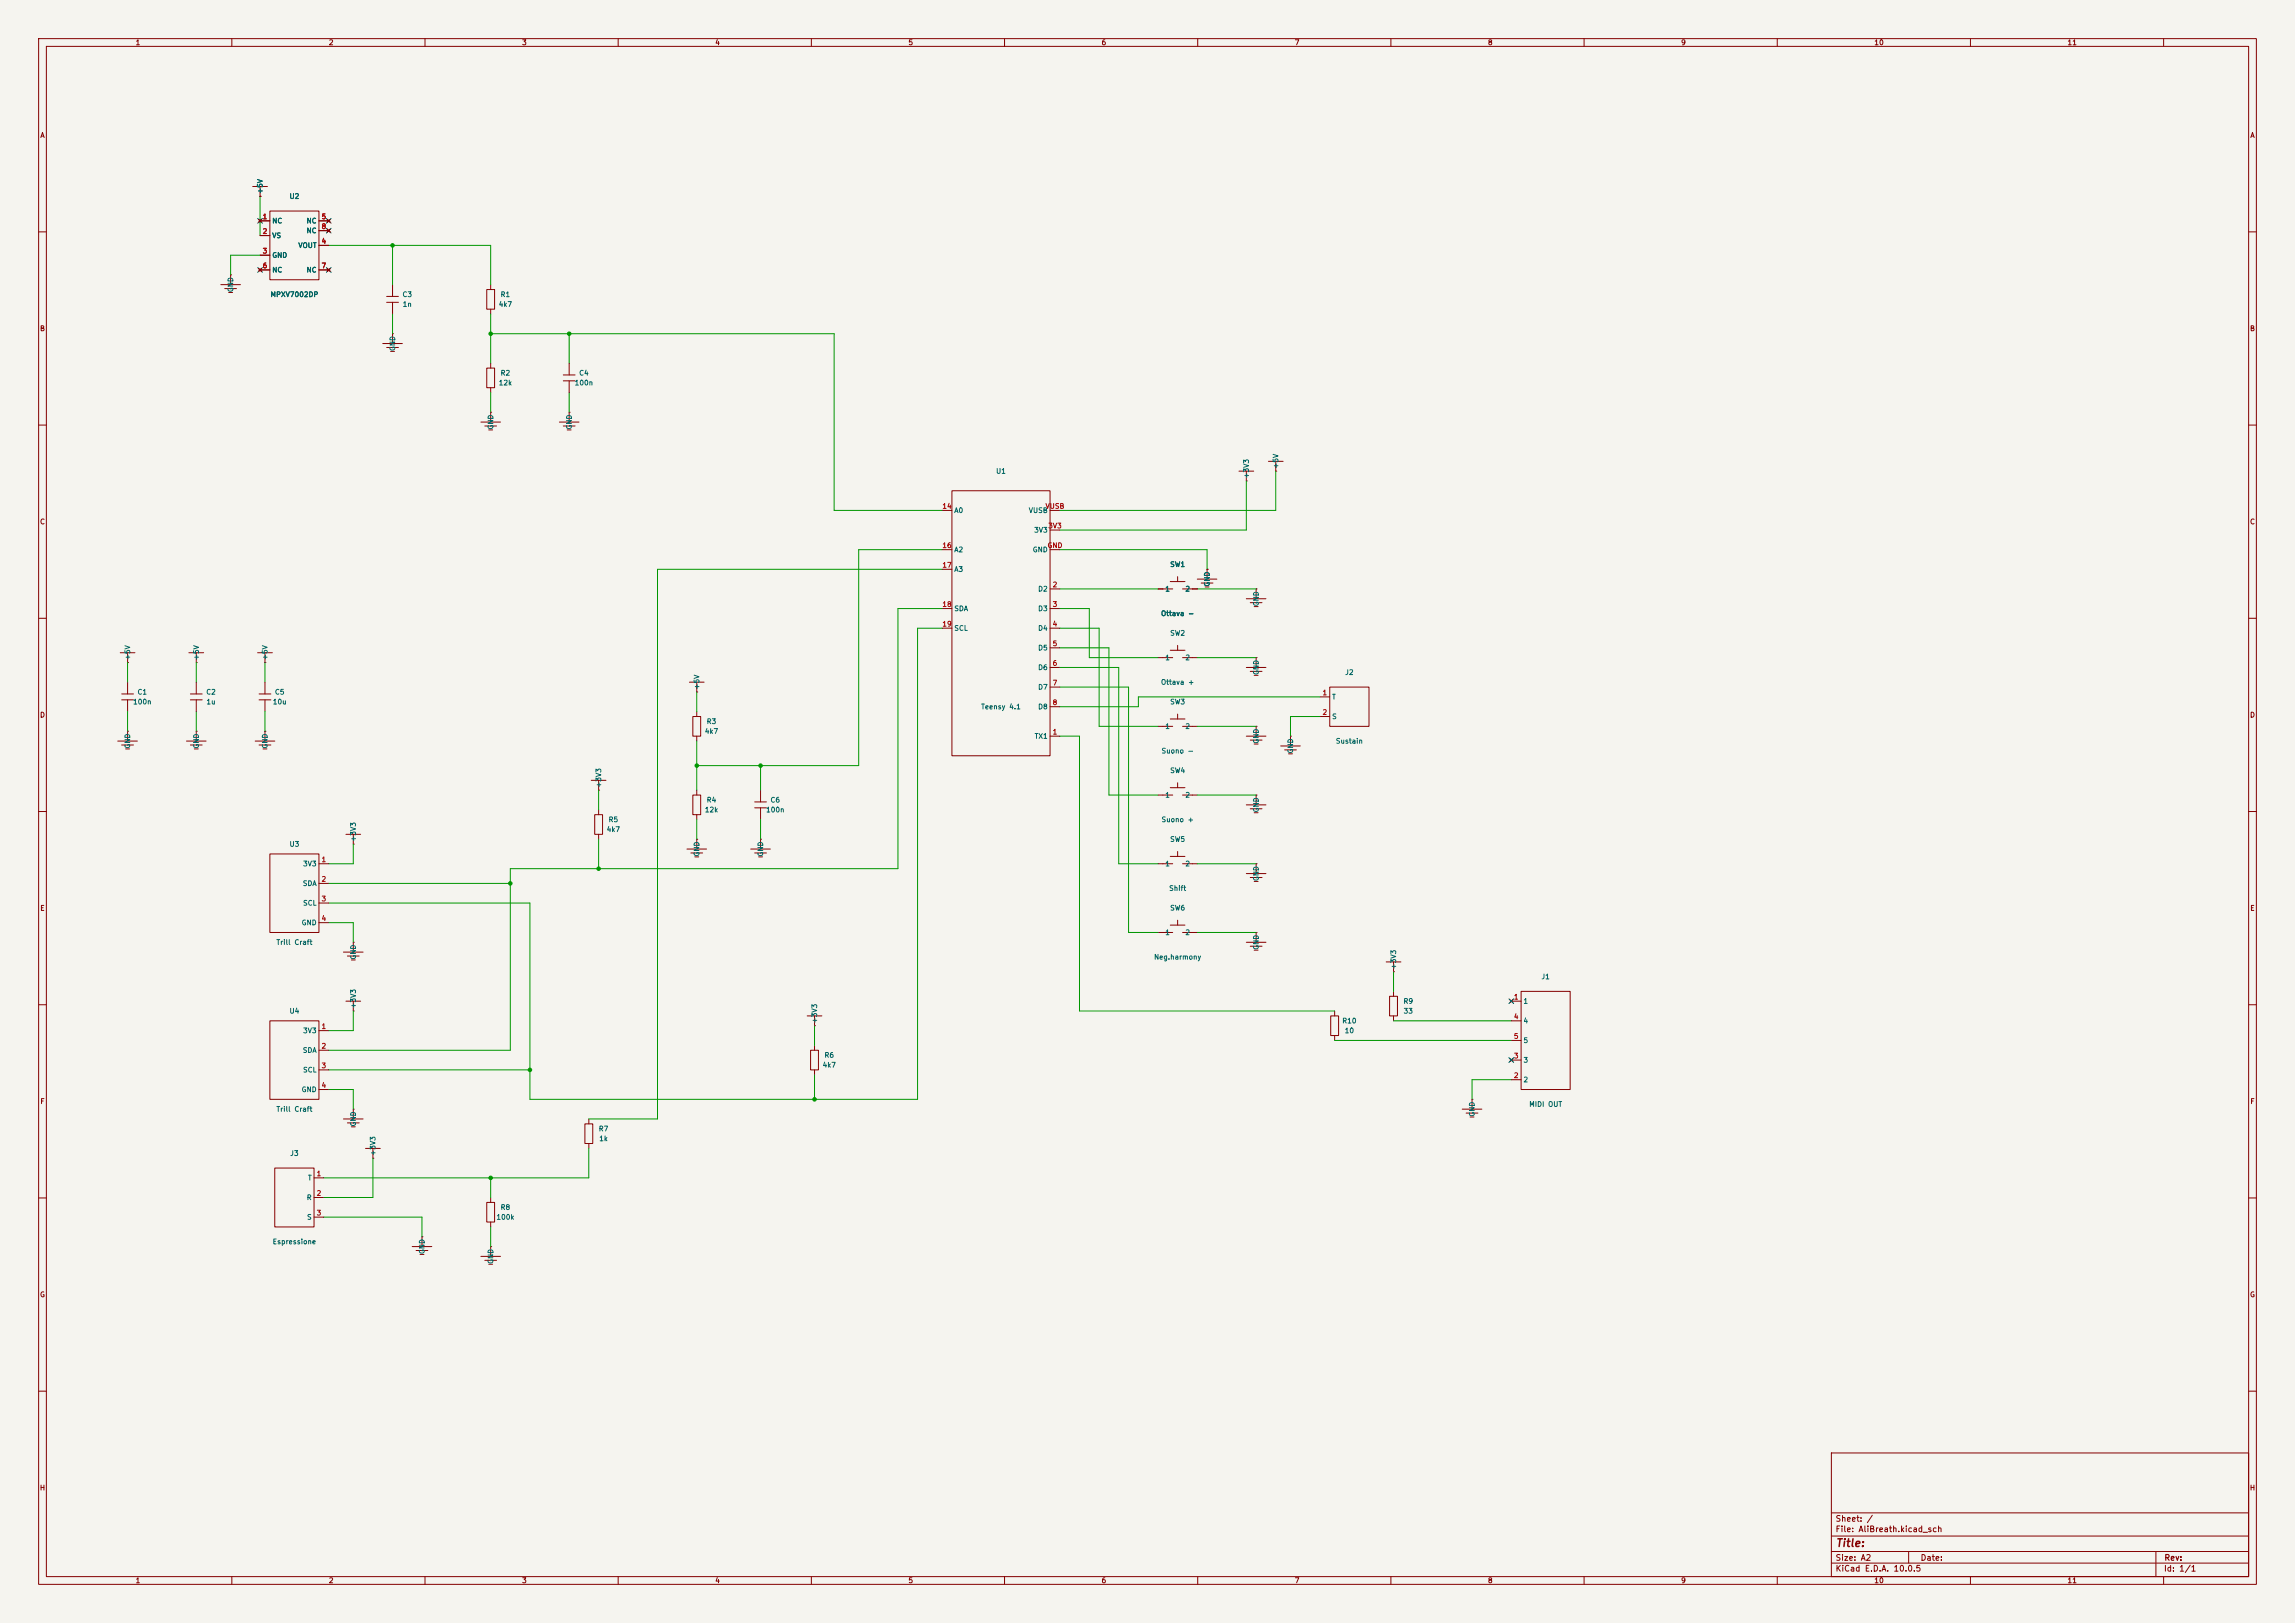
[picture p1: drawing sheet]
<svg xmlns="http://www.w3.org/2000/svg" width="594mm" height="420mm" viewBox="0 0 594 420" stroke-linecap="round" stroke-linejoin="round" font-family="sans-serif">
<defs><g id="words">
<text font-size="2" fill="#840000" x="475" y="400.8">Title:</text>
<g font-size="1.5" fill="#840000">
<text x="475" y="394.1">Sheet: /</text>
<text x="475" y="396.8">File: AliBreath.kicad_sch</text>
<text x="475" y="407">KiCad E.D.A. 10.0.5</text>
<text x="475" y="404.2">Size: A2</text>
<text x="497" y="404.2">Date:</text>
<text x="560" y="407">Id: 1/1</text>
<text x="560.1" y="404.2">Rev:</text>
</g>
<g font-size="1.3" fill="#840000">
<text x="35" y="12">1</text>
<text x="85" y="12">2</text>
<text x="135" y="12">3</text>
<text x="185" y="12">4</text>
<text x="235" y="12">5</text>
<text x="285" y="12">6</text>
<text x="335" y="12">7</text>
<text x="385" y="12">8</text>
<text x="435" y="12">9</text>
<text x="485" y="12">10</text>
<text x="535" y="12">11</text>
<text x="10.3" y="36">A</text>
<text x="582.3" y="36">A</text>
<text x="10.2" y="86">B</text>
<text x="582.2" y="86">B</text>
<text x="10.2" y="136">C</text>
<text x="582.2" y="136">C</text>
<text x="10.2" y="186">D</text>
<text x="582.2" y="186">D</text>
<text x="10.3" y="236">E</text>
<text x="582.3" y="236">E</text>
<text x="10.3" y="286">F</text>
<text x="582.3" y="286">F</text>
<text x="10.2" y="336">G</text>
<text x="582.2" y="336">G</text>
<text x="10.2" y="386">H</text>
<text x="582.2" y="386">H</text>
<text x="35" y="410">1</text>
<text x="85" y="410">2</text>
<text x="135" y="410">3</text>
<text x="185" y="410">4</text>
<text x="235" y="410">5</text>
<text x="285" y="410">6</text>
<text x="335" y="410">7</text>
<text x="385" y="410">8</text>
<text x="435" y="410">9</text>
<text x="485" y="410">10</text>
<text x="535" y="410">11</text>
</g>
<g font-size="1.3" fill="#006464">
<text x="68.3" y="50.3" transform="rotate(-90 68.3 50.3)">+5V</text>
<text x="74.8" y="51.8">U2</text>
<text x="70.3" y="58.1">NC</text>
<text x="79.2" y="58.1">NC</text>
<text x="70.3" y="61.9">VS</text>
<text x="77.1" y="64.5">VOUT</text>
<text x="79.2" y="60.7">NC</text>
<text x="70.3" y="67">GND</text>
<text x="70.3" y="70.8">NC</text>
<text x="79.2" y="70.8">NC</text>
<text x="60.7" y="75.7" transform="rotate(-90 60.7 75.7)">GND</text>
<text x="69.9" y="77.2">MPXV7002DP</text>
<text x="104" y="77.2">C3</text>
<text x="129.4" y="77.2">R1</text>
<text x="104.1" y="79.7">1n</text>
<text x="129" y="79.7">4k7</text>
<text x="102.6" y="91" transform="rotate(-90 102.6 91)">GND</text>
<text x="129" y="100">12k</text>
<text x="129.4" y="97.5">R2</text>
<text x="148.6" y="100">100n</text>
<text x="149.8" y="97.5">C4</text>
<text x="128" y="111.3" transform="rotate(-90 128 111.3)">GND</text>
<text x="148.3" y="111.3" transform="rotate(-90 148.3 111.3)">GND</text>
<text x="257.7" y="122.9">U1</text>
<text x="323.5" y="124" transform="rotate(-90 323.5 124)">+3V3</text>
<text x="331.2" y="121.4" transform="rotate(-90 331.2 121.4)">+5V</text>
<text x="246.9" y="133">A0</text>
<text x="266.1" y="133">VUSB</text>
<text x="246.9" y="143.2">A2</text>
<text x="267.2" y="143.2">GND</text>
<text x="267.5" y="138.1">3V3</text>
<text x="246.9" y="148.3">A3</text>
<text x="302.7" y="147">SW1</text>
<text x="268.6" y="153.4">D2</text>
<text x="301.5" y="153.4">1</text>
<text x="306.7" y="153.4">2</text>
<text x="313.4" y="151.9" transform="rotate(-90 313.4 151.9)">GND</text>
<text x="246.9" y="158.4">SDA</text>
<text x="268.6" y="158.4">D3</text>
<text x="300.4" y="159.7">Ottava -</text>
<text x="326.1" y="157" transform="rotate(-90 326.1 157)">GND</text>
<text x="246.9" y="163.5">SCL</text>
<text x="268.6" y="163.5">D4</text>
<text x="302.7" y="164.8">SW2</text>
<text x="34" y="171" transform="rotate(-90 34 171)">+5V</text>
<text x="51.8" y="171" transform="rotate(-90 51.8 171)">+5V</text>
<text x="69.5" y="171" transform="rotate(-90 69.5 171)">+5V</text>
<text x="268.6" y="168.6">D5</text>
<text x="268.6" y="173.7">D6</text>
<text x="301.5" y="171.1">1</text>
<text x="306.7" y="171.1">2</text>
<text x="181.3" y="178.6" transform="rotate(-90 181.3 178.6)">+5V</text>
<text x="268.6" y="178.8">D7</text>
<text x="300.4" y="177.5">Ottava +</text>
<text x="326.1" y="174.8" transform="rotate(-90 326.1 174.8)">GND</text>
<text x="348" y="175">J2</text>
<text x="34.3" y="182.6">100n</text>
<text x="35.5" y="180">C1</text>
<text x="53.2" y="180">C2</text>
<text x="53.3" y="182.6">1u</text>
<text x="70.5" y="182.6">10u</text>
<text x="71" y="180">C5</text>
<text x="253.8" y="183.8">Teensy 4.1</text>
<text x="268.6" y="183.8">D8</text>
<text x="302.7" y="182.6">SW3</text>
<text x="344.7" y="181.3">T</text>
<text x="182.3" y="190.2">4k7</text>
<text x="182.8" y="187.7">R3</text>
<text x="267.7" y="191.5">TX1</text>
<text x="301.5" y="188.9">1</text>
<text x="306.7" y="188.9">2</text>
<text x="344.7" y="186.4">S</text>
<text x="34" y="193.8" transform="rotate(-90 34 193.8)">GND</text>
<text x="51.8" y="193.8" transform="rotate(-90 51.8 193.8)">GND</text>
<text x="69.5" y="193.8" transform="rotate(-90 69.5 193.8)">GND</text>
<text x="300.5" y="195.3">Suono -</text>
<text x="326.1" y="192.6" transform="rotate(-90 326.1 192.6)">GND</text>
<text x="335" y="195.1" transform="rotate(-90 335 195.1)">GND</text>
<text x="345.6" y="192.7">Sustain</text>
<text x="155.9" y="204" transform="rotate(-90 155.9 204)">+3V3</text>
<text x="302.7" y="200.4">SW4</text>
<text x="182.8" y="208">R4</text>
<text x="199.3" y="208">C6</text>
<text x="301.5" y="206.7">1</text>
<text x="306.7" y="206.7">2</text>
<text x="156.9" y="215.6">4k7</text>
<text x="157.4" y="213.1">R5</text>
<text x="182.3" y="210.5">12k</text>
<text x="198.1" y="210.5">100n</text>
<text x="300.5" y="213.1">Suono +</text>
<text x="326.1" y="210.3" transform="rotate(-90 326.1 210.3)">GND</text>
<text x="74.8" y="219.4">U3</text>
<text x="92.4" y="218" transform="rotate(-90 92.4 218)">+3V3</text>
<text x="181.3" y="221.8" transform="rotate(-90 181.3 221.8)">GND</text>
<text x="197.8" y="221.8" transform="rotate(-90 197.8 221.8)">GND</text>
<text x="302.7" y="218.1">SW5</text>
<text x="78.3" y="224.5">3V3</text>
<text x="301.5" y="224.5">1</text>
<text x="306.7" y="224.5">2</text>
<text x="78.2" y="229.6">SDA</text>
<text x="302.5" y="230.8">Shift</text>
<text x="326.1" y="228.1" transform="rotate(-90 326.1 228.1)">GND</text>
<text x="77.9" y="239.7">GND</text>
<text x="78.3" y="234.6">SCL</text>
<text x="302.7" y="235.9">SW6</text>
<text x="71.4" y="244.8">Trill Craft</text>
<text x="301.5" y="242.3">1</text>
<text x="306.7" y="242.3">2</text>
<text x="326.1" y="245.9" transform="rotate(-90 326.1 245.9)">GND</text>
<text x="92.4" y="248.4" transform="rotate(-90 92.4 248.4)">GND</text>
<text x="298.6" y="248.6">Neg.harmony</text>
<text x="361.6" y="251" transform="rotate(-90 361.6 251)">+3V3</text>
<text x="398.8" y="253.7">J1</text>
<text x="74.8" y="262.6">U4</text>
<text x="92.4" y="261.1" transform="rotate(-90 92.4 261.1)">+3V3</text>
<text x="363.1" y="260">R9</text>
<text x="363.2" y="262.6">33</text>
<text x="394.2" y="260">1</text>
<text x="78.3" y="267.7">3V3</text>
<text x="211.8" y="264.9" transform="rotate(-90 211.8 264.9)">+3V3</text>
<text x="347.3" y="265.1">R10</text>
<text x="347.9" y="267.7">10</text>
<text x="394.2" y="265.1">4</text>
<text x="78.2" y="272.7">SDA</text>
<text x="213.3" y="274">R6</text>
<text x="394.2" y="275.3">3</text>
<text x="394.2" y="270.2">5</text>
<text x="78.3" y="277.8">SCL</text>
<text x="212.8" y="276.6">4k7</text>
<text x="394.2" y="280.4">2</text>
<text x="71.4" y="288">Trill Craft</text>
<text x="77.9" y="282.9">GND</text>
<text x="395.7" y="286.7">MIDI OUT</text>
<text x="92.4" y="291.6" transform="rotate(-90 92.4 291.6)">GND</text>
<text x="154.8" y="293.1">R7</text>
<text x="382" y="289.1" transform="rotate(-90 382 289.1)">GND</text>
<text x="75" y="299.4">J3</text>
<text x="97.5" y="299.2" transform="rotate(-90 97.5 299.2)">+3V3</text>
<text x="155" y="295.6">1k</text>
<text x="79.6" y="305.8">T</text>
<text x="79.3" y="310.8">R</text>
<text x="79.3" y="315.9">S</text>
<text x="128.4" y="315.9">100k</text>
<text x="129.4" y="313.4">R8</text>
<text x="70.4" y="322.3">Espressione</text>
<text x="110.2" y="324.6" transform="rotate(-90 110.2 324.6)">GND</text>
<text x="128" y="327.2" transform="rotate(-90 128 327.2)">GND</text>
</g>
<g font-size="1.3" fill="#a90000">
<text x="67.8" y="57">1</text>
<text x="83.1" y="57">5</text>
<text x="83.1" y="59.6">8</text>
<text x="67.8" y="60.8">2</text>
<text x="67.8" y="65.9">3</text>
<text x="83.1" y="63.4">4</text>
<text x="67.8" y="69.7">6</text>
<text x="83.1" y="69.7">7</text>
<text x="243.8" y="131.9">14</text>
<text x="270.5" y="131.9">VUSB</text>
<text x="271.2" y="137">3V3</text>
<text x="243.8" y="142.1">16</text>
<text x="271" y="142.1">GND</text>
<text x="243.8" y="147.2">17</text>
<text x="272.3" y="152.3">2</text>
<text x="243.8" y="157.3">18</text>
<text x="272.3" y="157.3">3</text>
<text x="243.8" y="162.4">19</text>
<text x="272.3" y="162.4">4</text>
<text x="272.3" y="167.5">5</text>
<text x="272.3" y="172.6">6</text>
<text x="272.3" y="177.7">7</text>
<text x="272.3" y="182.7">8</text>
<text x="342.2" y="180.2">1</text>
<text x="342.2" y="185.3">2</text>
<text x="272.3" y="190.4">1</text>
<text x="83.1" y="223.4">1</text>
<text x="83.1" y="228.5">2</text>
<text x="83.1" y="233.5">3</text>
<text x="83.1" y="238.6">4</text>
<text x="391.7" y="258.9">1</text>
<text x="83.1" y="266.6">1</text>
<text x="391.7" y="264">4</text>
<text x="391.7" y="269.1">5</text>
<text x="83.1" y="271.6">2</text>
<text x="391.7" y="274.2">3</text>
<text x="83.1" y="276.7">3</text>
<text x="83.1" y="281.8">4</text>
<text x="391.7" y="279.3">2</text>
<text x="81.8" y="304.7">1</text>
<text x="81.8" y="309.7">2</text>
<text x="81.8" y="314.8">3</text>
</g>
</g></defs>
<path d="M0 0h594v420h-594z" fill="#f5f4ef" stroke="#f5f4ef" stroke-width=".26"/>
<g fill="none" stroke="#840000" stroke-width=".26">
<path d="M10 10h574v400h-574zM12 12h570v396h-570zM60 10v2M110 10v2M160 10v2M210 10v2M260 10v2M310 10v2M360 10v2M410 10v2M460 10v2M510 10v2"/>
<path d="M560 10v2M65.4 48.3h3.8M66.9 56.8l.8 .7M67.3 50.8h.1M67.3 48.3v2.5M67.3 57.2h2.5M67.7 56.8l-.8 .7M69.8 54.6h12.7v17.8h-12.7zM82.5 57.2h2.6M82.5 59.7h2.6M84.7 56.8l.8 .7M84.7 59.3l.8 .8"/>
<path d="M85.5 56.8l-.8 .7M85.5 59.3l-.8 .8M10 60h2M57.1 73.7h5.1M58.2 74.7h3M59.2 75.7h1M59.7 71.1h.1M59.7 71.1v2.6M66.9 69.5l.8 .7M67.3 61h2.5M67.3 66h2.5M67.3 69.9h2.5"/>
<path d="M67.7 69.5l-.8 .7M82.5 63.5h2.6M82.5 69.9h2.6M84.7 69.5l.8 .7M85.5 69.5l-.8 .7M100.1 76.7h3M100.1 78.2h3M101.6 73.7v3M101.6 78.2v3.1M126 74.9h2v5.1h-2zM127 73.7v1.2M582 60h2"/>
<path d="M99.1 88.9h5M100.1 89.9h3M101.1 90.9h1M101.6 86.4h.1M101.6 86.4v2.5M126 95.3h2v5h-2zM127 80v1.3M127 94v1.3M145.8 97h3M145.8 98.6h3M147.3 94v3M147.3 98.6v3"/>
<path d="M10 110h2M124.5 109.2h5M125.5 110.2h3M126.5 111.3h1M127 106.7h.1M127 100.3v1.3M127 106.7v2.5M144.8 109.2h5.1M145.8 110.2h3M146.8 111.3h1M147.3 106.7h.1M147.3 106.7v2.5"/>
<path d="M328.3 119.4h3.8M330.2 119.4v2.5M582 110h2M243.8 132.1h2.6M246.4 127h25.4v68.6h-25.4zM271.8 137.2h2.5M271.8 132.1h2.5M320.7 121.9h3.8M322.6 124.5h.1M322.6 121.9v2.6M330.2 121.9h.1M243.8 157.5h2.6"/>
<path d="M243.8 142.2h2.6M243.8 147.3h2.6M271.8 152.4h2.5M271.8 157.5h2.5M271.8 142.2h2.5M299.7 152.4h3.8M302.9 150.5h3.8M304.8 149.2v1.3M306.1 152.4h3.8M309.9 149.9h5.1M310.9 150.9h3M311.9 151.9h1"/>
<path d="M312.4 147.3h.1M312.4 147.3v2.6M322.6 154.9h5.1M323.6 156h3M324.6 157h1M325.1 152.4h.1M325.1 152.4v2.5M10 160h2M31.1 168.9h3.8M31.5 179.6h3M33 171.5h.1M33 168.9v2.6"/>
<path d="M33 176.5v3.1M48.9 168.9h3.8M49.3 179.6h3M50.8 171.5h.1M50.8 168.9v2.6M50.8 176.5v3.1M66.7 168.9h3.8M67.1 179.6h3M68.6 171.5h.1M68.6 168.9v2.6M68.6 176.5v3.1M178.4 176.5h3.8"/>
<path d="M180.3 179.1h.1M180.3 176.5v2.6M243.8 162.6h2.6M271.8 172.7h2.5M271.8 162.6h2.5M271.8 167.6h2.5M271.8 177.8h2.5M299.7 170.2h3.8M302.9 168.3h3.8M304.8 167v1.3M306.1 170.2h3.8M322.6 172.7h5.1"/>
<path d="M323.6 173.7h3M324.6 174.8h1M325.1 170.2h.1M325.1 170.2v2.5M344.2 177.8h10.1v10.2h-10.1zM582 160h2M30.5 191.8h5.1M31.5 192.8h3M31.5 181.1h3M32.5 193.8h1M33 189.2h.1M33 181.1v3.1"/>
<path d="M33 189.2v2.6M48.3 191.8h5M49.3 192.8h3M49.3 181.1h3M50.3 193.8h1M50.8 189.2h.1M50.8 181.1v3.1M50.8 189.2v2.6M66 191.8h5.1M67.1 192.8h3M67.1 181.1h3M68.1 193.8h1"/>
<path d="M68.6 189.2h.1M68.6 181.1v3.1M68.6 189.2v2.6M179.3 185.4h2.1v5.1h-2.1zM180.3 184.2v1.2M180.3 190.5v1.3M271.8 190.5h2.5M271.8 182.9h2.5M299.7 188h3.8M302.9 186.1h3.8M304.8 184.8v1.3M306.1 188h3.8"/>
<path d="M322.6 190.5h5.1M323.6 191.5h3M324.6 192.5h1M325.1 188h.1M325.1 188v2.5M331.5 193h5M332.5 194.1h3M333.5 195.1h1M334 190.5h.1M334 190.5v2.5M341.6 180.3h2.6M341.6 185.4h2.6"/>
<path d="M10 210h2M89.5 215.9h3.8M91.4 218.4h.1M91.4 215.9v2.5M153 201.9h3.8M153.9 210.8h2.1v5.1h-2.1zM154.9 204.5h.1M154.9 201.9v2.6M154.9 209.6v1.2M154.9 215.9v1.3M177.8 219.7h5.1M179.3 205.7h2.1v5.1h-2.1z"/>
<path d="M180.3 217.2h.1M180.3 204.5v1.2M180.3 210.8v1.3M180.3 217.2v2.5M194.3 219.7h5.1M195.3 207.5h3.1M195.3 209h3.1M196.8 217.2h.1M196.8 204.5v3M196.8 209v3.1M196.8 217.2v2.5M299.7 205.7h3.8"/>
<path d="M302.9 203.8h3.8M304.8 202.6v1.2M306.1 205.7h3.8M322.6 208.3h5.1M323.6 209.3h3M324.6 210.3h1M325.1 205.7h.1M325.1 205.7v2.6M582 210h2M69.8 221h12.7v20.3h-12.7zM82.5 223.5h2.6M82.5 228.6h2.6"/>
<path d="M82.5 233.7h2.6M82.5 238.8h2.6M178.8 220.7h3.1M179.8 221.7h1M195.3 220.7h3.1M196.3 221.7h1.1M299.7 223.5h3.8M302.9 221.6h3.8M302.9 239.4h3.8M304.8 220.3v1.3M304.8 238.1v1.3M306.1 223.5h3.8"/>
<path d="M322.6 226.1h5.1M323.6 227.1h3M324.6 228.1h1M325.1 223.5h.1M325.1 223.5v2.6M88.9 246.4h5.1M89.5 259.1h3.8M89.9 247.4h3.1M90.9 248.4h1M91.4 243.8h.1M91.4 243.8v2.6M91.4 259.1v2.5"/>
<path d="M299.7 241.3h3.8M306.1 241.3h3.8M322.6 243.8h5.1M323.6 244.9h3M324.6 245.9h1M325.1 241.3h.1M325.1 241.3v2.5M358.8 248.9h3.8M359.7 257.8h2v5.1h-2zM360.7 251.5h.1M360.7 248.9v2.6M360.7 256.5v1.3"/>
<path d="M390.8 258.7l.7 .8M391.2 259.1h2.5M391.5 258.7l-.7 .8M393.7 256.5h12.7v25.4h-12.7zM10 260h2M69.8 264.2h12.7v20.3h-12.7zM82.5 266.7h2.6M82.5 271.8h2.6M82.5 276.9h2.6M91.4 261.6h.1M208.9 262.9h3.8M209.8 271.8h2v5.1h-2z"/>
<path d="M210.8 265.4h.1M210.8 262.9v2.5M210.8 270.5v1.3M210.8 276.9v1.2M344.4 262.9h2.1v5.1h-2.1zM345.4 261.6v1.3M345.4 268v1.2M360.7 262.9v1.3M390.8 273.9l.7 .8M391.2 279.4h2.5M391.2 274.3h2.5M391.2 264.2h2.5"/>
<path d="M391.2 269.2h2.5M391.5 273.9l-.7 .8M582 260h2M82.5 281.9h2.6M88.9 289.6h5.1M89.9 290.6h3.1M90.9 291.6h1M91.4 287h.1M91.4 287v2.6M94.6 297.2h3.8M96.5 299.7h.1M96.5 297.2v2.5"/>
<path d="M151.4 290.8h2v5.1h-2zM152.4 289.6v1.2M152.4 295.9v1.3M378.5 287h5M379.5 288h3M380.5 289.1h1M381 284.5h.1M381 284.5v2.5M10 310h2M71.1 302.3h10.2v15.2h-10.2zM81.3 304.8h2.5M81.3 309.9h2.5"/>
<path d="M81.3 315h2.5M126 311.2h2v5h-2zM127 309.9v1.3M127 316.2v1.3M582 310h2M106.7 322.6h5.1M107.7 323.6h3M108.7 324.6h1M109.2 320h.1M109.2 320v2.6M124.5 325.1h5M125.5 326.1h3"/>
<path d="M126.5 327.2h1M127 322.6h.1M127 322.6v2.5M10 360h2M474 376h108v32h-108zM582 360h2M474 397.5h108M474 391.5h108M60 408v2M110 408v2M160 408v2M210 408v2"/>
<path d="M260 408v2M310 408v2M360 408v2M410 408v2M460 408v2M474 404.5h108M474 401.5h108M494 401.5v3M510 408v2M558 401.5v6.5M560 408v2"/>
</g>
<g fill="none" stroke="#009600" stroke-width=".26">
<path d="M67.3 50.8v10.2M67.3 66h-7.6v5.1M85.1 63.5h41.9v10.2M101.6 63.5v10.2M101.6 81.3v5.1M127 86.4h88.9v45.7h27.9M127 81.3v12.7M147.3 86.4v7.6M127 101.6v5.1M147.3 101.6v5.1M322.6 124.5v12.7h-48.3M330.2 121.9v10.2h-55.9"/>
<path d="M243.8 142.2h-21.6v55.9h-41.9M243.8 147.3h-73.6v142.3h-17.8M243.8 157.5h-11.4v67.3h-100.3v47h-47M274.3 142.2h38.1v5.1M274.3 157.5h7.6v12.7h17.8M274.3 152.4h25.4M309.9 152.4h15.2M33 171.5v5M50.8 171.5v5M68.6 171.5v5M180.3 179.1v5.1M243.8 162.6h-6.3v121.9h-100.3v-50.8h-52.1"/>
<path d="M274.3 162.6h10.2v25.4h15.2M274.3 172.7h15.3v50.8h10.1M274.3 167.6h12.7v38.1h12.7M274.3 177.8h17.8v63.5h7.6M309.9 170.2h15.2M33 184.2v5M50.8 184.2v5M68.6 184.2v5M180.3 191.8v12.7M196.8 198.1v6.4M274.3 190.5h5.1v71.1h66M309.9 188h15.2"/>
<path d="M341.6 180.3h-47v2.6h-20.3M341.6 185.4h-7.6v5.1M91.4 218.4v5.1h-6.3M154.9 204.5v5.1M154.9 217.2v7.6M180.3 212.1v5.1M196.8 212.1v5.1M309.9 205.7h15.2M85.1 238.8h6.3v5M85.1 228.6h47M309.9 223.5h15.2M309.9 241.3h15.2"/>
<path d="M360.7 251.5v5M85.1 276.9h52.1M91.4 261.6v5.1h-6.3M210.8 265.4v5.1M210.8 278.1v6.4M345.4 269.2h45.8M360.7 264.2h30.5M391.2 279.4h-10.2v5.1M85.1 281.9h6.3v5.1M96.5 299.7v10.2h-12.7M152.4 297.2v7.6h-68.6M83.8 315h25.4v5"/>
<path d="M127 304.8v5.1M127 317.5v5.1"/>
</g>
<g fill="none" stroke="#000084" stroke-width=".26">
<path d="M66.7 56.5l1.2 1.3M67.9 56.5l-1.2 1.3M84.5 56.5l1.2 1.3M84.5 59.1l1.2 1.2M85.7 56.5l-1.2 1.3M85.7 59.1l-1.2 1.2M66.7 69.2l1.2 1.3M67.9 69.2l-1.2 1.3M84.5 69.2l1.2 1.3M85.7 69.2l-1.2 1.3M390.6 258.5l1.2 1.2M391.8 258.5l-1.2 1.2"/>
<path d="M390.6 273.7l1.2 1.2M391.8 273.7l-1.2 1.2"/>
</g>
<g fill="#009600" stroke="#009600" stroke-width=".26">
<circle cx="101.6" cy="63.5" r=".46"/>
<circle cx="127" cy="86.4" r=".46"/>
<circle cx="147.3" cy="86.4" r=".46"/>
<circle cx="210.8" cy="284.5" r=".46"/>
<circle cx="154.9" cy="224.8" r=".46"/>
<circle cx="180.3" cy="198.1" r=".46"/>
<circle cx="196.8" cy="198.1" r=".46"/>
<circle cx="137.2" cy="276.9" r=".46"/>
<circle cx="132.1" cy="228.6" r=".46"/>
<circle cx="127" cy="304.8" r=".46"/>
</g>
<use href="#words"/>
</svg>
